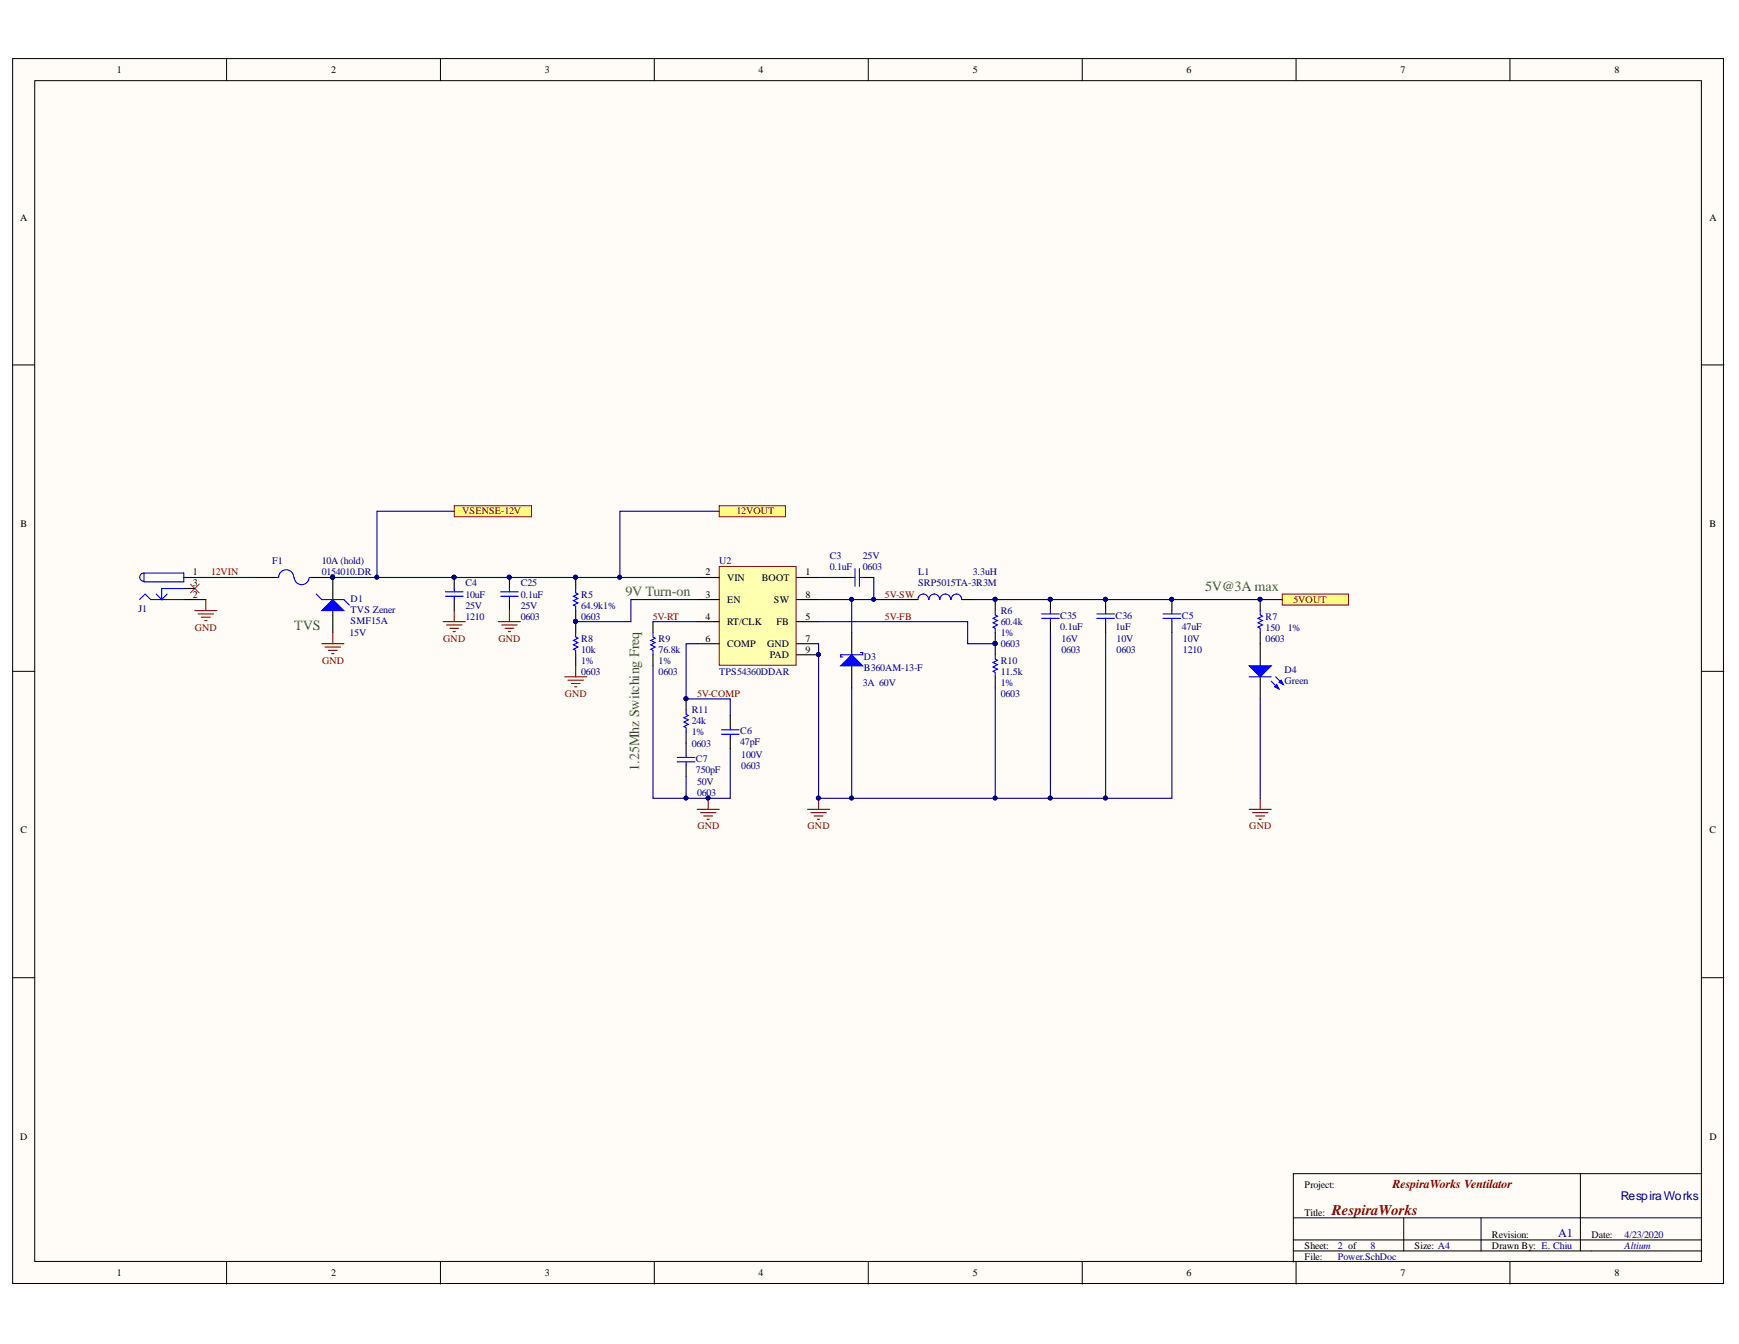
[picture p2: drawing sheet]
<svg xmlns="http://www.w3.org/2000/svg" width="279mm" height="216mm" viewBox="0 0 279 216" stroke-linecap="round" stroke-linejoin="round" font-family="sans-serif">
<defs><g id="words">
<text font-size="2.4" fill="#800000" x="214" y="195.1">RespiraWorks</text>
<g font-size="2.3" fill="#38761d">
<text x="100.5" y="95.8">9V Turn-on</text>
<text x="193.6" y="95">5V@3A max</text>
<text x="47.3" y="101.1">TVS</text>
<text x="102.7" y="123.8" transform="rotate(-90 102.7 123.8)">1.25Mhz Switching Freq</text>
</g>
<text font-size="1.9" fill="#800000" x="223.7" y="190.8">RespiraWorks Ventilator</text>
<g font-size="1.9" fill="#000080">
<text x="260.4" y="192.7">RespiraWorks</text>
<text x="250.4" y="198.7">A1</text>
</g>
<g font-size="1.6">
<text x="18.8" y="11.8">1</text>
<text x="53.2" y="11.8">2</text>
<text x="87.5" y="11.8">3</text>
<text x="121.9" y="11.8">4</text>
<text x="156.3" y="11.8">5</text>
<text x="190.7" y="11.8">6</text>
<text x="225" y="11.8">7</text>
<text x="259.4" y="11.8">8</text>
<text x="3.2" y="35.4">A</text>
<text x="274.6" y="35.4">A</text>
<text x="3.3" y="84.7">B</text>
<text x="274.6" y="84.7">B</text>
<text x="31" y="92.4">1</text>
<text x="31" y="96">2</text>
<text x="31" y="94.2">3</text>
<text x="113.3" y="92.4">2</text>
<text x="113.3" y="96">3</text>
<text x="116.8" y="93.3">VIN</text>
<text x="122.4" y="93.3">BOOT</text>
<text x="129.4" y="92.4">1</text>
<text x="129.4" y="96">8</text>
<text x="113.3" y="99.5">4</text>
<text x="116.8" y="96.8">EN</text>
<text x="116.8" y="100.4">RT/CLK</text>
<text x="124.3" y="96.8">SW</text>
<text x="124.8" y="100.4">FB</text>
<text x="129.4" y="99.5">5</text>
<text x="113.3" y="103.1">6</text>
<text x="116.8" y="103.9">COMP</text>
<text x="123.2" y="103.9">GND</text>
<text x="123.7" y="105.7">PAD</text>
<text x="129.4" y="103.1">7</text>
<text x="129.4" y="104.9">9</text>
<text x="3.3" y="133.9">C</text>
<text x="274.6" y="133.9">C</text>
<text x="3.2" y="183.1">D</text>
<text x="274.6" y="183.1">D</text>
<text x="209.6" y="190.9">Project:</text>
<text x="209.6" y="195.3">Title:</text>
<text x="209.6" y="202.4">File:</text>
<text x="209.6" y="200.6">Sheet:</text>
<text x="227.3" y="200.6">Size: A4</text>
<text x="239.7" y="200.6">Drawn By: E. Chiu</text>
<text x="239.7" y="198.8">Revision:</text>
<text x="255.7" y="198.8">Date:</text>
<text x="18.8" y="205">1</text>
<text x="53.2" y="205">2</text>
<text x="87.5" y="205">3</text>
<text x="121.9" y="205">4</text>
<text x="156.3" y="205">5</text>
<text x="190.7" y="205">6</text>
<text x="225" y="205">7</text>
<text x="259.4" y="205">8</text>
</g>
<g font-size="1.6" fill="#800000">
<text x="74.3" y="82.6">VSENSE-12V</text>
<text x="118.3" y="82.6">12VOUT</text>
<text x="33.9" y="92.4">12VIN</text>
<text x="142.2" y="96">5V-SW</text>
<text x="31.3" y="101.3">GND</text>
<text x="104.9" y="99.5">5V-RT</text>
<text x="142.2" y="99.5">5V-FB</text>
<text x="207.8" y="96.8">5VOUT</text>
<text x="51.8" y="106.6">GND</text>
<text x="71.2" y="103.1">GND</text>
<text x="80.1" y="103.1">GND</text>
<text x="90.8" y="111.9">GND</text>
<text x="112" y="111.9">5V-COMP</text>
<text x="112.1" y="133.2">GND</text>
<text x="129.8" y="133.2">GND</text>
<text x="200.7" y="133.2">GND</text>
</g>
<g font-size="1.6" fill="#000080">
<text x="133.3" y="89.7">C3</text>
<text x="138.6" y="89.7">25V</text>
<text x="43.7" y="90.7">F1</text>
<text x="51.7" y="92.4">0154010.DR</text>
<text x="51.7" y="90.7">10A (hold)</text>
<text x="74.8" y="96">10uF</text>
<text x="74.8" y="94.2">C4</text>
<text x="83.7" y="96">0.1uF</text>
<text x="83.7" y="94.2">C25</text>
<text x="93.4" y="96">R5</text>
<text x="115.5" y="90.7">U2</text>
<text x="133.3" y="91.5">0.1uF</text>
<text x="138.6" y="91.5">0603</text>
<text x="147.5" y="94.2">SRP5015TA-3R3M</text>
<text x="147.5" y="92.4">L1</text>
<text x="156.3" y="92.4">3.3uH</text>
<text x="22.2" y="98.3">J1</text>
<text x="56.3" y="100.2">SMF15A</text>
<text x="56.3" y="96.7">D1</text>
<text x="56.3" y="98.4">TVS Zener</text>
<text x="74.8" y="97.8">25V</text>
<text x="74.8" y="99.5">1210</text>
<text x="83.7" y="97.8">25V</text>
<text x="83.7" y="99.5">0603</text>
<text x="93.4" y="99.5">0603</text>
<text x="93.4" y="97.8">64.9k1%</text>
<text x="160.8" y="100.4">60.4k</text>
<text x="160.8" y="98.6">R6</text>
<text x="170.4" y="101.1">0.1uF</text>
<text x="170.4" y="99.4">C35</text>
<text x="179.2" y="101.1">1uF</text>
<text x="179.2" y="99.4">C36</text>
<text x="189.9" y="101.1">47uF</text>
<text x="189.9" y="99.4">C5</text>
<text x="203.3" y="101.3">150</text>
<text x="203.3" y="99.5">R7</text>
<text x="206.9" y="101.3">1%</text>
<text x="56.2" y="102.2">15V</text>
<text x="93.4" y="106.6">1%</text>
<text x="93.4" y="104.9">10k</text>
<text x="93.4" y="103.1">R8</text>
<text x="105.8" y="106.6">1%</text>
<text x="105.8" y="104.9">76.8k</text>
<text x="105.8" y="103.1">R9</text>
<text x="138.8" y="107.8">B360AM-13-F</text>
<text x="138.8" y="106.1">D3</text>
<text x="160.8" y="103.9">0603</text>
<text x="160.8" y="102.2">1%</text>
<text x="160.8" y="106.6">R10</text>
<text x="170.5" y="103.1">16V</text>
<text x="170.5" y="104.9">0603</text>
<text x="179.4" y="103.1">10V</text>
<text x="179.4" y="104.9">0603</text>
<text x="190.1" y="103.1">10V</text>
<text x="190.1" y="104.9">1210</text>
<text x="203.3" y="103.1">0603</text>
<text x="93.4" y="108.4">0603</text>
<text x="105.8" y="108.4">0603</text>
<text x="115.5" y="108.4">TPS54360DDAR</text>
<text x="138.6" y="110.2">3A 60V</text>
<text x="160.8" y="111.9">0603</text>
<text x="160.8" y="110.2">1%</text>
<text x="160.8" y="108.4">11.5k</text>
<text x="206.4" y="109.9">Green</text>
<text x="206.4" y="108.2">D4</text>
<text x="111.1" y="119.9">0603</text>
<text x="111.1" y="118.1">1%</text>
<text x="111.1" y="116.4">24k</text>
<text x="111.1" y="114.6">R11</text>
<text x="118.9" y="119.8">47pF</text>
<text x="118.9" y="118">C6</text>
<text x="111.8" y="124.2">750pF</text>
<text x="111.8" y="122.4">C7</text>
<text x="119.1" y="121.7">100V</text>
<text x="119.1" y="123.5">0603</text>
<text x="112" y="126.1">50V</text>
<text x="112" y="127.9">0603</text>
<text x="214.9" y="200.6">2 of</text>
<text x="214.9" y="202.4">Power.SchDoc</text>
<text x="220.2" y="200.6">8</text>
<text x="261" y="200.6">Altium</text>
<text x="261" y="198.8">4/23/2020</text>
</g>
</g></defs>
<g fill="#fffcf8" stroke="#000" stroke-width=".16">
<path d="M2 9.4h274.9v196.8h-274.9z"/>
<path d="M5.6 13h267.8v189.6h-267.8z"/>
</g>
<g fill="none" stroke="#000" stroke-width=".16">
<path d="M36.4 9.4v3.6M70.8 9.4v3.6M105.1 9.4v3.6M139.5 9.4v3.6M173.9 9.4v3.6M208.2 9.4v3.6M242.6 9.4v3.6M2 58.6h3.6M273.4 58.6h3.6M2 107.8h3.6M273.4 107.8h3.6M2 157.1h3.6"/>
<path d="M273.4 157.1h3.6M207.8 195.6h65.6M207.8 199.2h65.6M225.5 195.6v5.4M238 195.6v5.4M253.9 188.5v12.5M273.4 188.5h-65.6v12.5M36.4 202.7v3.6M70.8 202.7v3.6M105.1 202.7v3.6M139.5 202.7v3.6M173.9 202.7v3.6"/>
<path d="M207.8 201h65.6M207.8 201v1.7M208.2 202.7v3.6M242.6 202.7v3.6"/>
</g>
<path d="M206 95.4h10.7v1.8h-10.7z" fill-rule="evenodd" fill="#ffff80" stroke="#800000" stroke-width=".16"/>
<g fill="none" stroke="#800000" stroke-width=".18">
<path d="M71.2 99.9h3.6M73 98.1v1.8M71.7 100.4h2.5M72.3 100.9h1.4M72.8 101.5h.4M112 130h3.6M112.5 130.5h2.5M113.1 131.1h1.4M113.6 131.6h.4M113.8 128.2v1.8M129.7 130h3.6M130.3 130.5h2.5"/>
<path d="M130.8 131.1h1.4M131.3 131.6h.4M131.5 128.2v1.8"/>
</g>
<g fill="#000080" stroke="#000080" stroke-width=".16">
<circle cx="131.5" cy="128.2" r=".31"/>
<circle cx="113.8" cy="128.2" r=".31"/>
</g>
<path d="M135.1 92.8h1.7M138.6 92.8h1.8" fill="none" stroke="#000" stroke-width=".18"/>
<path d="M136.8 92.8h.6M137.4 91.3v2.9M138.1 91.3v2.9M138.1 92.8h.5" fill="none" stroke="#00f" stroke-width=".18"/>
<path d="M115.6 91h12.3v15.9h-12.3z" fill="#ffffb0" stroke="#800000" stroke-width=".16"/>
<path d="M112 92.8h3.6M112 96.3h3.6M112 99.9h3.6M128 92.8h3.5M128 96.3h3.5M128 99.9h3.5M112 103.4h3.6M128 103.4h3.5M128 105.2h3.5M136.8 101.6v3.6M136.8 107v3.5" fill="none" stroke="#000" stroke-width=".18"/>
<circle cx="131.5" cy="105.1" r=".31" fill="#000080" stroke="#000080" stroke-width=".16"/>
<path d="M135.1 107l1.7-1.8 1.8 1.8z" fill="#00f"/>
<g fill="none" stroke="#00f" stroke-width=".18">
<path d="M92.5 94.5v.8l.4 .1-.8 .4 .8 .3-.8 .4 .8 .3-.8 .4 .4 .2v.7M159.9 98.1v.7l.4 .2-.8 .3 .8 .4-.8 .3 .8 .4-.8 .3 .4 .2v.7M92.5 101.6v.7l.4 .2-.8 .4 .8 .3-.8 .4 .8 .3-.8 .4 .4 .2v.7M104.9 101.6v.7l.4 .2-.7 .4 .7 .3-.7 .4 .7 .3-.7 .4 .3 .2v.7M110.2 114v.8l.4 .1-.7 .4 .7 .3-.7 .4 .7 .4-.7 .3 .3 .2v.7M115.9 117.2h2.8M115.9 118h2.8M117.3 116.7v.5M117.3 118v.5M135.1 107l1.7-1.8 1.8 1.8zM138.3 104.8h.3v.4h-3.5v.3h.3M159.9 105.2v.7l.4 .2-.8 .3 .8 .4-.8 .3 .8 .4-.8 .3 .4 .2v.7"/>
<path d="M108.8 121.7h2.9M108.8 122.4h2.9M110.2 121.1v.6M110.2 122.4v.5"/>
</g>
<g fill="none" stroke="#000" stroke-width=".18">
<path d="M92.5 92.8v1.7M92.5 98.1v3.5M104.9 99.9v1.7M159.9 96.3v1.8M92.5 105.2v1.8M104.9 105.2v1.8M110.2 112.3v1.7M110.2 117.6v3.5M117.3 114.9v1.8M117.3 118.5v1.8M159.9 101.6v3.6M159.9 108.7v1.8"/>
<path d="M202.5 103.4v3.6M202.5 108.7v3.6M110.2 122.9v1.8"/>
</g>
<g fill="#000080" stroke="#000080" stroke-width=".16">
<circle cx="159.9" cy="96.3" r=".31"/>
<circle cx="159.9" cy="103.4" r=".31"/>
<circle cx="92.5" cy="92.7" r=".31"/>
<circle cx="92.5" cy="99.8" r=".31"/>
<circle cx="110.2" cy="112.2" r=".31"/>
</g>
<path d="M90.7 108.7h3.6M91.3 109.3h2.4M91.8 109.8h1.4M92.3 110.3h.4M92.5 107v1.7" fill="none" stroke="#800000" stroke-width=".18"/>
<path d="M200.7 107h3.5l-1.7 1.7z" fill="#00f"/>
<path d="M200.7 107h3.5l-1.7 1.7zM204.2 109.4l1.3 1.3M205 108.7l1.2 1.3" fill="none" stroke="#00f" stroke-width=".18"/>
<path d="M204.8 110.3l.3-.3 .4 .7z" fill="#00f"/>
<path d="M204.8 110.3l.3-.3 .4 .7z" fill="none" stroke="#00f" stroke-width=".18"/>
<path d="M205.5 109.6l.3-.3 .4 .7z" fill="#00f"/>
<g fill="none" stroke="#00f" stroke-width=".18">
<path d="M22.4 96.3l.9-.9 .9 .9h5.3M23.1 92.1a.67 .67 0 0 0-.7 .6 .67 .67 0 0 0 .7 .7M23.1 92.1h6.4v1.4h-6.4zM26.9 95.4l-.9 .9M29.5 94.5h-3.5v1.8l-.9-.9M44.6 92.8h.2M44.8 92.7a1.21 1.21 0 0 1 1.2-1.2 1.21 1.21 0 0 1 1.2 1.3M47.3 92.8a1.21 1.21 0 0 0 1.2 1.1 1.21 1.21 0 0 0 1.2-1.1M49.7 92.8h.2M186.9 98.6h2.8M186.9 99.3h2.8M188.3 98.1v.5"/>
<path d="M188.3 99.3v.6M202.5 98.1v.7l.3 .2-.7 .3 .7 .4-.7 .3 .7 .4-.7 .3 .4 .2v.7M200.7 108.7h3.5M205.5 109.6l.3-.3 .4 .7z"/>
</g>
<path d="M29.5 92.8h1.8M29.5 96.3h1.8M29.5 94.5h1.8M41.1 92.8h3.5M49.9 92.8h3.6M188.3 96.3v1.8M188.3 99.9v1.7M202.5 96.3v1.8M202.5 101.6v1.8" fill="none" stroke="#000" stroke-width=".18"/>
<g fill="#000080" stroke="#000080" stroke-width=".16">
<circle cx="202.4" cy="96.3" r=".31"/>
<circle cx="53.4" cy="92.7" r=".31"/>
<circle cx="188.3" cy="96.3" r=".31"/>
</g>
<path d="M31.3 98.1h3.5M31.8 98.6h2.5M32.4 99.2h1.4M32.9 99.7h.3M33.1 96.3v1.8M200.7 130h3.5M201.2 130.5h2.5M201.8 131.1h1.4M202.3 131.6h.4M202.5 128.2v1.8" fill="none" stroke="#800000" stroke-width=".18"/>
<path d="M30.6 93.8l1.4 1.5M32 93.8l-1.4 1.5" fill="none" stroke="#f00" stroke-width=".16"/>
<path d="M73 81.2h12.4v1.8h-12.4z" fill-rule="evenodd" fill="#ffff80" stroke="#800000" stroke-width=".16"/>
<path d="M53.5 92.8v3.5M53.5 98.1v3.5M73 92.8v1.7M73 96.3v1.8" fill="none" stroke="#000" stroke-width=".18"/>
<g fill="#000080" stroke="#000080" stroke-width=".16">
<circle cx="73" cy="92.7" r=".31"/>
<circle cx="53.4" cy="92.7" r=".31"/>
</g>
<path d="M71.6 95.1h2.8M71.6 95.8h2.8M73 94.5v.6M73 95.8v.5" fill="none" stroke="#00f" stroke-width=".18"/>
<path d="M51.7 98.1l1.8-1.8 1.7 1.8z" fill="#00f"/>
<path d="M50.8 95.4l.9 .9h3.5l.9 .9M51.7 98.1l1.8-1.8 1.7 1.8z" fill="none" stroke="#00f" stroke-width=".18"/>
<circle cx="53.4" cy="92.7" r=".31" fill="#000080" stroke="#000080" stroke-width=".16"/>
<path d="M51.7 103.4h3.5M52.2 103.9h2.5M52.8 104.5h1.4M53.3 105h.3M53.5 101.6v1.8" fill="none" stroke="#800000" stroke-width=".18"/>
<path d="M115.6 81.2h10.6v1.8h-10.6z" fill-rule="evenodd" fill="#ffff80" stroke="#800000" stroke-width=".16"/>
<path d="M81.9 92.8v1.7M81.9 96.3v1.8M145.7 96.3h1.8M154.6 96.3h1.8M168.8 96.3v1.8M168.8 99.9v1.7M177.6 96.3v1.8M177.6 99.9v1.7" fill="none" stroke="#000" stroke-width=".18"/>
<g fill="none" stroke="#00f" stroke-width=".18">
<path d="M80.4 95.8h2.9M80.4 95.1h2.9M81.9 94.5v.6M81.9 95.8v.5M149.2 96.3a.85 .85 0 0 0-.9-.9 .85 .85 0 0 0-.8 .9M151 96.3a.84 .84 0 0 0-.9-.9 .84 .84 0 0 0-.8 .9M152.7 96.3a.85 .85 0 0 0-.8-.9 .85 .85 0 0 0-.9 .9M154.5 96.3a.84 .84 0 0 0-.8-.9 .84 .84 0 0 0-.9 .9M167.4 99.3h2.8M167.4 98.6h2.8M168.8 98.1v.5M168.8 99.3v.6"/>
<path d="M176.2 99.3h2.9M176.2 98.6h2.9M177.6 98.1v.5M177.6 99.3v.6"/>
</g>
<g fill="#000080" stroke="#000080" stroke-width=".16">
<circle cx="168.7" cy="96.3" r=".31"/>
<circle cx="177.6" cy="96.3" r=".31"/>
<circle cx="81.8" cy="92.7" r=".31"/>
<circle cx="140.4" cy="96.3" r=".31"/>
<circle cx="159.9" cy="103.4" r=".31"/>
<circle cx="92.5" cy="99.8" r=".31"/>
<circle cx="110.2" cy="112.2" r=".31"/>
<circle cx="113.8" cy="128.2" r=".31"/>
<circle cx="110.2" cy="128.2" r=".31"/>
<circle cx="136.8" cy="128.2" r=".31"/>
<circle cx="131.5" cy="128.2" r=".31"/>
<circle cx="131.5" cy="105.1" r=".31"/>
<circle cx="159.9" cy="128.2" r=".31"/>
<circle cx="136.8" cy="96.3" r=".31"/>
<circle cx="159.9" cy="96.3" r=".31"/>
<circle cx="188.3" cy="96.3" r=".31"/>
<circle cx="202.4" cy="96.3" r=".31"/>
<circle cx="168.7" cy="128.2" r=".31"/>
<circle cx="177.6" cy="128.2" r=".31"/>
<circle cx="53.4" cy="92.7" r=".31"/>
<circle cx="60.5" cy="92.7" r=".31"/>
<circle cx="99.6" cy="92.7" r=".31"/>
<circle cx="73" cy="92.7" r=".31"/>
<circle cx="92.5" cy="92.7" r=".31"/>
</g>
<path d="M80.1 99.9h3.5M81.9 98.1v1.8M80.6 100.4h2.5M81.1 100.9h1.5M81.7 101.5h.3" fill="none" stroke="#800000" stroke-width=".18"/>
<g fill="none" stroke="#000080" stroke-width=".18">
<path d="M31.3 92.8h9.8M31.3 96.3h1.8M60.6 92.8h51.4M73 82.1h-12.4v10.7h-7.1M104.9 99.9h7.1M112 96.3h-10.6v3.6h-8.9M115.6 82.1h-16v10.7M131.5 99.9h24v3.5h4.4M131.5 96.3h14.2M131.5 92.8h3.6M136.8 96.3v5.3M140.4 92.8v3.5"/>
<path d="M156.4 96.3h49.6M104.9 107v21.2h5.3M112 103.4h-1.8v8.9h7.1v2.6M131.5 103.4v24.8h5.3v-17.7M168.8 101.6v26.6M177.6 101.6v26.6M188.3 101.6v26.6h-28.4v-17.7M202.5 112.3v15.9M117.3 120.3v7.9h-7.1v-3.5M136.8 128.2h23.1"/>
</g>
<use href="#words"/>
</svg>
